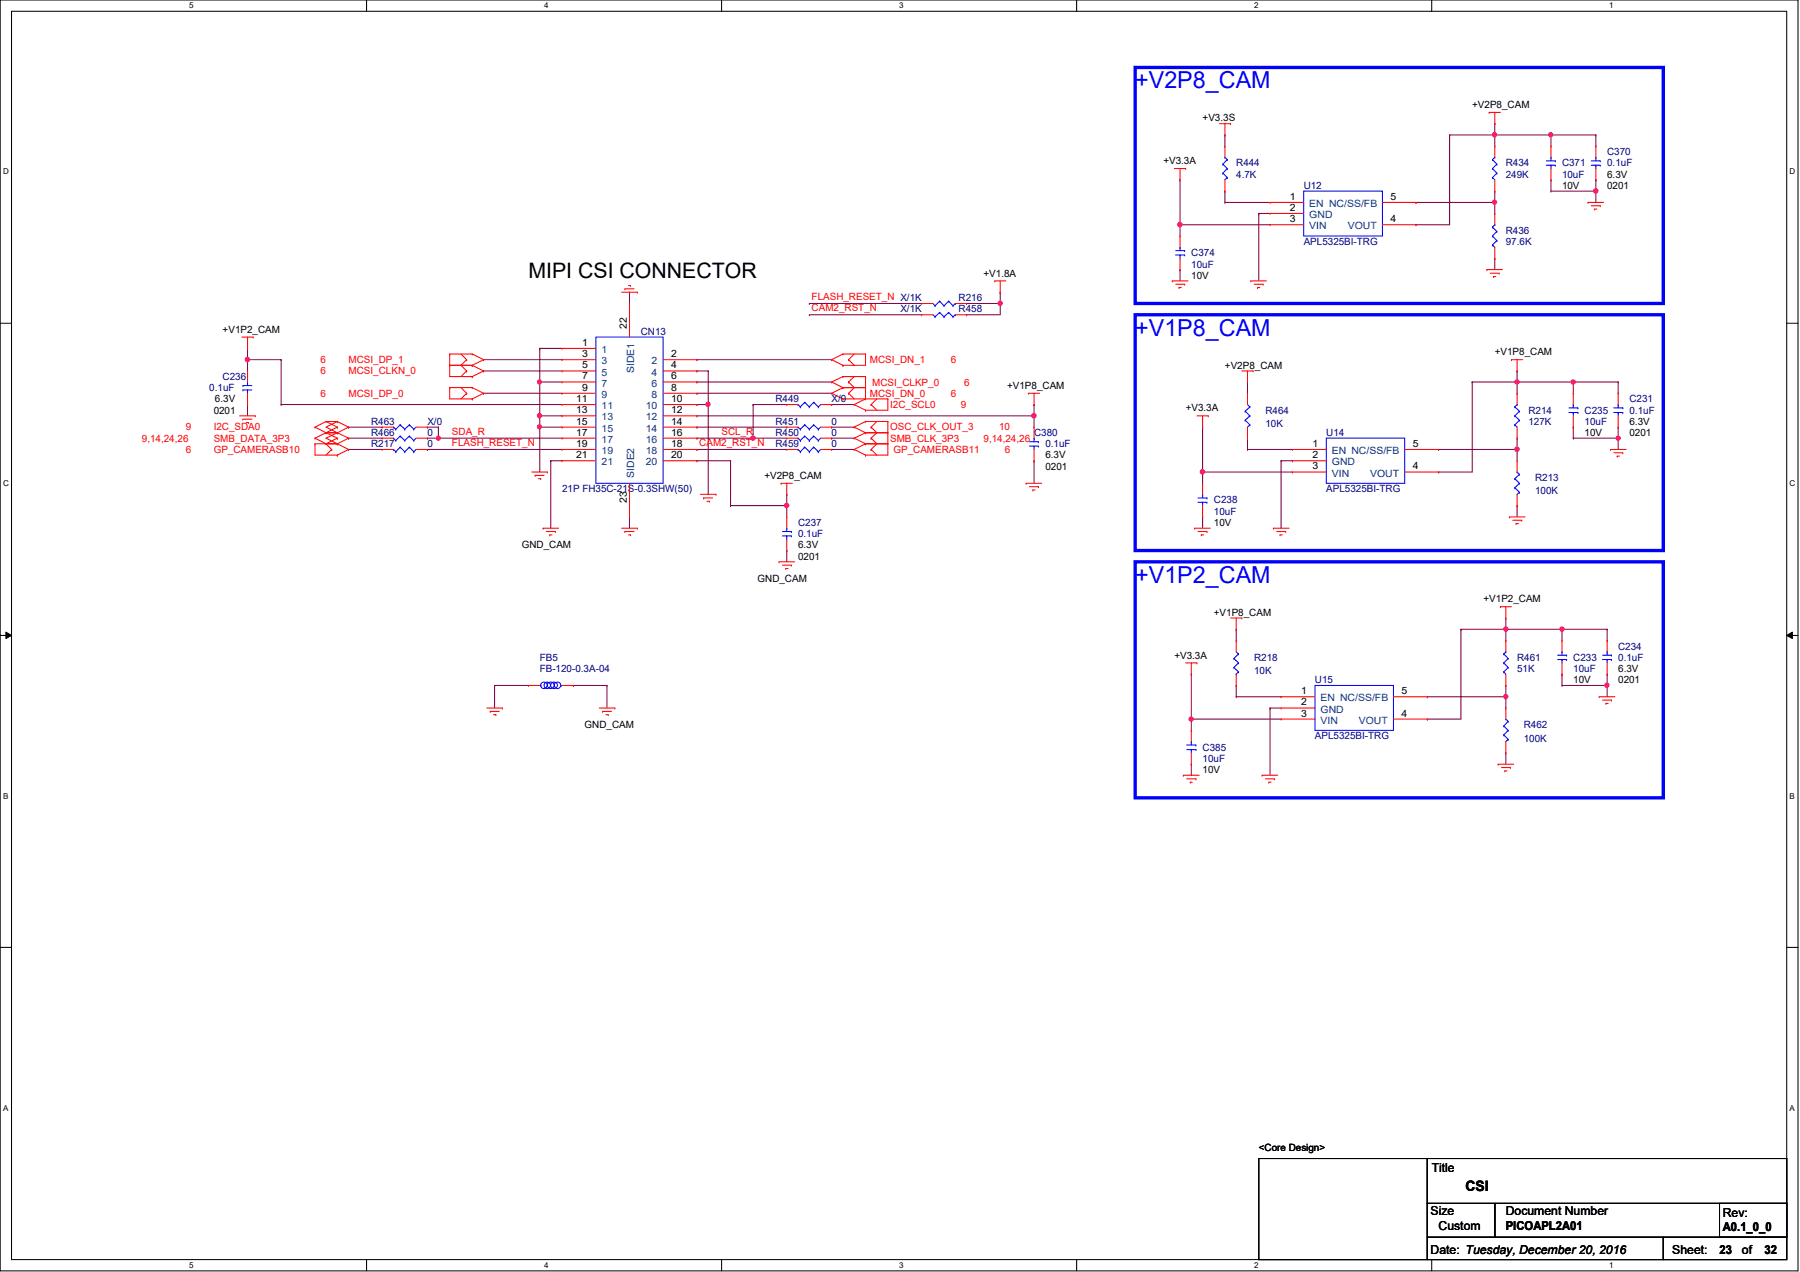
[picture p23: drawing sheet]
<svg xmlns="http://www.w3.org/2000/svg" width="297mm" height="210mm" viewBox="0 0 297 210" stroke-linecap="round" stroke-linejoin="round" font-family="sans-serif">
<defs><g id="words">
<g font-size="3.9" fill="#00f">
<text x="187.3" y="14.6">+V2P8_CAM</text>
<text x="187.3" y="55.4">+V1P8_CAM</text>
<text x="187.3" y="96.1">+V1P2_CAM</text>
</g>
<text font-size="3.5" x="87.2" y="45.8">MIPI CSI CONNECTOR</text>
<text font-size="2.4" x="241.8" y="196.5">CSI</text>
<g font-size="2">
<text x="236.3" y="193.5">Title</text>
<text x="236.1" y="200.5">Size</text>
<text x="237.4" y="202.9">Custom</text>
<text x="248.5" y="200.5">Document Number</text>
<text x="248.5" y="202.9">PICOAPL2A01</text>
<text x="284.3" y="200.9">Rev:</text>
<text x="284.3" y="203.1">A0.1_0_0</text>
<text x="236.1" y="207">Date: Tuesday, December 20, 2016</text>
<text x="276" y="207">Sheet:</text>
<text x="283.8" y="207">23</text>
<text x="287.4" y="207">of</text>
<text x="291.2" y="207">32</text>
</g>
<g font-size="1.7">
<text x="242.9" y="17.8">+V2P8_CAM</text>
<text x="198.5" y="20">+V3.3S</text>
<text x="192" y="27.1">+V3.3A</text>
<text x="265.2" y="29.3">6.3V</text>
<text x="212.8" y="33">1</text>
<text x="212.8" y="34.8">2</text>
<text x="229.4" y="33">5</text>
<text x="257.8" y="31.2">10V</text>
<text x="265.2" y="31.2">0201</text>
<text x="212.8" y="36.7">3</text>
<text x="229.4" y="36.7">4</text>
<text x="162.3" y="45.6">+V1.8A</text>
<text x="196.6" y="46">10V</text>
<text x="36.7" y="54.9">+V1P2_CAM</text>
<text x="96.1" y="57.1">1</text>
<text x="96.1" y="58.9">3</text>
<text x="103.5" y="54.3" transform="rotate(-90 103.5 54.3)">22</text>
<text x="110.7" y="58.9">2</text>
<text x="246.7" y="58.6">+V1P8_CAM</text>
<text x="96.1" y="60.8">5</text>
<text x="96.1" y="62.6">7</text>
<text x="96.1" y="64.5">9</text>
<text x="110.7" y="60.8">4</text>
<text x="110.7" y="62.6">6</text>
<text x="110.7" y="64.5">8</text>
<text x="166.2" y="64.2">+V1P8_CAM</text>
<text x="202.1" y="60.8">+V2P8_CAM</text>
<text x="35.3" y="68.2">0201</text>
<text x="35.5" y="66.4">6.3V</text>
<text x="95.1" y="66.3">11</text>
<text x="95.1" y="68.2">13</text>
<text x="95.1" y="70.1">15</text>
<text x="95.1" y="71.9">17</text>
<text x="110.7" y="66.3">10</text>
<text x="110.7" y="68.2">12</text>
<text x="110.7" y="70.1">14</text>
<text x="110.7" y="71.9">16</text>
<text x="195.7" y="67.9">+V3.3A</text>
<text x="261.5" y="72">10V</text>
<text x="268.9" y="70.1">6.3V</text>
<text x="268.9" y="72">0201</text>
<text x="95.1" y="73.7">19</text>
<text x="95.1" y="75.6">21</text>
<text x="110.7" y="73.7">18</text>
<text x="110.7" y="75.6">20</text>
<text x="172.5" y="75.6">6.3V</text>
<text x="172.5" y="77.5">0201</text>
<text x="216.6" y="73.7">1</text>
<text x="216.6" y="75.6">2</text>
<text x="216.6" y="77.5">3</text>
<text x="233.1" y="77.5">4</text>
<text x="233.1" y="73.7">5</text>
<text x="103.5" y="83" transform="rotate(-90 103.5 83)">23</text>
<text x="126.2" y="79">+V2P8_CAM</text>
<text x="200.3" y="86.8">10V</text>
<text x="86.1" y="90.5">GND_CAM</text>
<text x="131.7" y="90.5">6.3V</text>
<text x="131.7" y="92.3">0201</text>
<text x="125" y="96.1">GND_CAM</text>
<text x="200.3" y="101.6">+V1P8_CAM</text>
<text x="244.8" y="99.4">+V1P2_CAM</text>
<text x="193.8" y="108.7">+V3.3A</text>
<text x="259.6" y="112.7">10V</text>
<text x="267" y="110.9">6.3V</text>
<text x="267" y="112.7">0201</text>
<text x="214.7" y="114.6">1</text>
<text x="214.7" y="116.4">2</text>
<text x="214.7" y="118.2">3</text>
<text x="231.3" y="118.2">4</text>
<text x="231.3" y="114.6">5</text>
<text x="96.5" y="120.1">GND_CAM</text>
<text x="198.5" y="127.6">10V</text>
<text x="207.7" y="189.9">&lt;Core Design&gt;</text>
</g>
<g font-size="1.7" fill="#000080">
<text x="204" y="27.4">R444</text>
<text x="204" y="29.3">4.7K</text>
<text x="248.5" y="27.4">R434</text>
<text x="248.5" y="29.3">249K</text>
<text x="257.8" y="27.4">C371</text>
<text x="257.8" y="29.3">10uF</text>
<text x="265.2" y="25.6">C370</text>
<text x="265.2" y="27.4">0.1uF</text>
<text x="215.1" y="31.2">U12</text>
<text x="215.1" y="40.4">APL5325BI-TRG</text>
<text x="248.5" y="38.6">R436</text>
<text x="248.5" y="40.4">97.6K</text>
<text x="196.6" y="42.3">C374</text>
<text x="196.6" y="44.2">10uF</text>
<text x="148.6" y="51.6">X/1K</text>
<text x="158.2" y="51.6">R458</text>
<text x="158.2" y="49.7">R216</text>
<text x="105.7" y="55.2">CN13</text>
<text x="34.5" y="64.5">0.1uF</text>
<text x="36.7" y="62.7">C236</text>
<text x="61.3" y="70.1">R463</text>
<text x="61.3" y="72">R466</text>
<text x="70.5" y="70.1">X/0</text>
<text x="70.5" y="72">0</text>
<text x="128" y="66.4">R449</text>
<text x="128" y="70.1">R451</text>
<text x="128" y="72">R450</text>
<text x="137.2" y="66.4">X/0</text>
<text x="137.2" y="70.1">0</text>
<text x="137.2" y="72">0</text>
<text x="170.6" y="72">C380</text>
<text x="208.8" y="68.2">R464</text>
<text x="208.8" y="70.5">10K</text>
<text x="218.9" y="72">U14</text>
<text x="252.2" y="68.2">R214</text>
<text x="252.2" y="70.1">127K</text>
<text x="261.5" y="68.2">C235</text>
<text x="261.5" y="70.1">10uF</text>
<text x="268.9" y="66.4">C231</text>
<text x="268.9" y="68.2">0.1uF</text>
<text x="61.3" y="73.8">R217</text>
<text x="70.5" y="73.8">0</text>
<text x="128" y="73.8">R459</text>
<text x="137.2" y="73.8">0</text>
<text x="172.5" y="73.8">0.1uF</text>
<text x="92.7" y="81.2">21P FH35C-21S-0.3SHW(50)</text>
<text x="200.3" y="83.1">C238</text>
<text x="218.9" y="81.2">APL5325BI-TRG</text>
<text x="253.3" y="79.4">R213</text>
<text x="253.3" y="81.6">100K</text>
<text x="131.7" y="86.8">C237</text>
<text x="131.7" y="88.6">0.1uF</text>
<text x="200.3" y="84.9">10uF</text>
<text x="267" y="107.2">C234</text>
<text x="89.1" y="109.1">FB5</text>
<text x="89.1" y="110.9">FB-120-0.3A-04</text>
<text x="207" y="109.1">R218</text>
<text x="207" y="111.3">10K</text>
<text x="217" y="112.7">U15</text>
<text x="250.4" y="109.1">R461</text>
<text x="250.4" y="110.9">51K</text>
<text x="259.6" y="109.1">C233</text>
<text x="259.6" y="110.9">10uF</text>
<text x="267" y="109.1">0.1uF</text>
<text x="198.5" y="123.9">C385</text>
<text x="198.5" y="125.7">10uF</text>
<text x="217" y="122">APL5325BI-TRG</text>
<text x="251.5" y="120.1">R462</text>
<text x="251.5" y="122.4">100K</text>
</g>
<g font-size="1.7" fill="#004080">
<text x="216.1" y="34.2">EN NC/SS/FB</text>
<text x="216.1" y="36">GND</text>
<text x="216.1" y="37.8">VIN</text>
<text x="222.4" y="37.8">VOUT</text>
<text x="99.3" y="58.3">1</text>
<text x="99.3" y="60.1">3</text>
<text x="99.3" y="62">5</text>
<text x="99.3" y="63.8">7</text>
<text x="99.3" y="65.7">9</text>
<text x="104.6" y="61.5" transform="rotate(-90 104.6 61.5)">SIDE1</text>
<text x="107.5" y="60.1">2</text>
<text x="107.5" y="62">4</text>
<text x="107.5" y="63.8">6</text>
<text x="107.5" y="65.7">8</text>
<text x="99.3" y="67.5">11</text>
<text x="99.3" y="69.4">13</text>
<text x="99.3" y="71.2">15</text>
<text x="106.5" y="67.5">10</text>
<text x="106.5" y="69.4">12</text>
<text x="106.5" y="71.2">14</text>
<text x="99.3" y="73.1">17</text>
<text x="99.3" y="74.9">19</text>
<text x="99.3" y="76.8">21</text>
<text x="106.5" y="73.1">16</text>
<text x="106.5" y="74.9">18</text>
<text x="106.5" y="76.8">20</text>
<text x="219.8" y="74.9">EN NC/SS/FB</text>
<text x="219.8" y="76.8">GND</text>
<text x="104.6" y="78.8" transform="rotate(-90 104.6 78.8)">SIDE2</text>
<text x="219.8" y="78.7">VIN</text>
<text x="226.1" y="78.7">VOUT</text>
<text x="217.9" y="115.7">EN NC/SS/FB</text>
<text x="217.9" y="117.6">GND</text>
<text x="217.9" y="119.4">VIN</text>
<text x="224.2" y="119.4">VOUT</text>
</g>
<g font-size="1.7" fill="#f00">
<text x="133.9" y="51.4">CAM2_RST_N</text>
<text x="133.9" y="49.5">FLASH_RESET_N X/1K</text>
<text x="52.9" y="59.9">6</text>
<text x="57.5" y="59.9">MCSI_DP_1</text>
<text x="143.5" y="59.9">MCSI_DN_1</text>
<text x="156.9" y="59.9">6</text>
<text x="52.9" y="61.8">6</text>
<text x="52.9" y="65.4">6</text>
<text x="57.5" y="61.8">MCSI_CLKN_0</text>
<text x="57.5" y="65.4">MCSI_DP_0</text>
<text x="143.5" y="65.4">MCSI_DN_0</text>
<text x="143.9" y="63.6">MCSI_CLKP_0</text>
<text x="156.9" y="65.4">6</text>
<text x="159.1" y="63.6">6</text>
<text x="30.6" y="71">9</text>
<text x="35.3" y="71">I2C_SDA0</text>
<text x="74.6" y="71.7">SDA_R</text>
<text x="119.1" y="71.7">SCL_R</text>
<text x="146.9" y="67.3">I2C_SCL0</text>
<text x="146.9" y="71">OSC_CLK_OUT_3</text>
<text x="158.6" y="67.3">9</text>
<text x="164.9" y="71">10</text>
<text x="23.4" y="72.9">9,14,24,26</text>
<text x="30.6" y="74.7">6</text>
<text x="35.3" y="72.9">SMB_DATA_3P3</text>
<text x="35.3" y="74.7">GP_CAMERASB10</text>
<text x="74.6" y="73.6">FLASH_RESET_N</text>
<text x="115.4" y="73.6">CAM2_RST_N</text>
<text x="146.9" y="72.9">SMB_CLK_3P3</text>
<text x="147.4" y="74.7">GP_CAMERASB11</text>
<text x="162.3" y="72.9">9,14,24,26</text>
<text x="165.8" y="74.7">6</text>
</g>
<g font-size="1.3">
<text x="31.2" y="1.4">5</text>
<text x="89.8" y="1.4">4</text>
<text x="148.4" y="1.4">3</text>
<text x="207" y="1.4">2</text>
<text x="265.6" y="1.4">1</text>
<text x=".5" y="28.8">D</text>
<text x="295.3" y="28.8">D</text>
<text x=".5" y="80.3">C</text>
<text x="295.3" y="80.3">C</text>
<text x=".5" y="131.8">B</text>
<text x="295.3" y="131.8">B</text>
<text x=".5" y="183.3">A</text>
<text x="295.3" y="183.3">A</text>
<text x="31.2" y="209.3">5</text>
<text x="89.8" y="209.3">4</text>
<text x="148.4" y="209.3">3</text>
<text x="207" y="209.3">2</text>
<text x="265.6" y="209.3">1</text>
</g>
</g></defs>
<path d="M0 0h296.7v209.7h-296.7zM1.9 1.9h292.9v206h-292.9z" fill="none" stroke="#000" stroke-width=".17"/>
<g fill="#fff">
<path d="M31.2 .2h.7v1.5h-.7z"/>
<path d="M31.2 208.1h.7v1.4h-.7z"/>
</g>
<path d="M60.5 0v1.9M60.5 207.9v1.8" fill="none" stroke="#000" stroke-width=".17"/>
<g fill="#fff">
<path d="M89.8 .2h.7v1.5h-.7z"/>
<path d="M89.8 208.1h.7v1.4h-.7z"/>
</g>
<path d="M119.1 0v1.9M119.1 207.9v1.8" fill="none" stroke="#000" stroke-width=".17"/>
<g fill="#fff">
<path d="M148.4 .2h.7v1.5h-.7z"/>
<path d="M148.4 208.1h.7v1.4h-.7z"/>
</g>
<path d="M177.7 0v1.9M177.7 207.9v1.8" fill="none" stroke="#000" stroke-width=".17"/>
<g fill="#fff">
<path d="M207 .2h.7v1.5h-.7z"/>
<path d="M207 208.1h.7v1.4h-.7z"/>
</g>
<path d="M236.3 0v1.9M236.3 207.9v1.8" fill="none" stroke="#000" stroke-width=".17"/>
<g fill="#fff">
<path d="M265.6 .2h.7v1.5h-.7z"/>
<path d="M265.6 208.1h.7v1.4h-.7z"/>
<path d="M.5 27.6h.9v1.5h-.9z"/>
<path d="M295.3 27.6h.9v1.5h-.9z"/>
<path d="M.5 79.1h.9v1.5h-.9z"/>
<path d="M295.3 79.1h.9v1.5h-.9z"/>
</g>
<path d="M0 53.3h1.9M294.8 53.3h1.9" fill="none" stroke="#000" stroke-width=".17"/>
<g fill="#fff">
<path d="M.5 130.6h.9v1.5h-.9z"/>
<path d="M295.3 130.6h.9v1.5h-.9z"/>
</g>
<path d="M0 104.9h1.9M1 104.3l.9 .6-.9 .5zM294.8 104.9l1-.6v1.1zM294.8 104.9h1.9" fill="none" stroke="#000" stroke-width=".17"/>
<path d="M1 104.3l.9 .6-.9 .5zM294.8 104.9l1-.6v1.1z" fill="#000"/>
<g fill="#fff">
<path d="M.5 182.1h.8v1.5h-.8z"/>
<path d="M295.3 182.1h.8v1.5h-.8z"/>
</g>
<path d="M0 156.3h1.9M294.8 156.3h1.9" fill="none" stroke="#000" stroke-width=".17"/>
<path d="M187.3 11.1h87.2v39h-87.2zM187.3 51.9h87.2v38.9h-87.2zM187.3 92.7h87.2v39h-87.2z" fill="none" stroke="#00f" stroke-width=".55"/>
<path d="M255.9 31.5h.1M255.9 31.5h7.5" fill="none" stroke="#800040" stroke-width=".17"/>
<circle cx="263.3" cy="31.5" r=".37" fill="#f0f"/>
<circle cx="263.3" cy="31.5" r=".37" fill="none" stroke="#f0f" stroke-width=".17"/>
<path d="M246.7 22.3h.1M246.7 22.3h9.2M246.7 22.3v1.8M255.9 29.7h.1M255.9 29.7v1.8M263.4 31.5h.1M263.4 22.3h.1M263.4 22.3v1.8M263.4 31.5v1.9" fill="none" stroke="#800040" stroke-width=".17"/>
<circle cx="246.6" cy="22.2" r=".35" fill="#f0f"/>
<circle cx="246.6" cy="22.2" r=".35" fill="none" stroke="#f0f" stroke-width=".17"/>
<path d="M255.9 22.3h.1M255.9 22.3v1.8M255.9 22.3h7.5" fill="none" stroke="#800040" stroke-width=".17"/>
<circle cx="255.9" cy="22.2" r=".35" fill="#f0f"/>
<circle cx="255.9" cy="22.2" r=".35" fill="none" stroke="#f0f" stroke-width=".17"/>
<path d="M233.7 37.1h.1M239.2 22.3h.1M239.2 22.3v14.8h-5.5M239.2 22.3h7.5M198.5 70.5h.1M198.5 77.9h.1M198.5 70.5v7.4M198.5 77.9h14.8" fill="none" stroke="#800040" stroke-width=".17"/>
<circle cx="198.4" cy="77.9" r=".37" fill="#f0f"/>
<circle cx="198.4" cy="77.9" r=".37" fill="none" stroke="#f0f" stroke-width=".17"/>
<g fill="none" stroke="#800040" stroke-width=".17">
<path d="M198.5 77.9h.1M198.5 77.9v1.9M205.9 63h.1M205.9 72.3h.1M205.9 74.2h.1M205.9 63v1.9M205.9 72.3v1.9M205.9 74.2h7.4M211.4 76h.1M211.4 76v11.2M211.4 76h1.9M213.3 76h.1"/>
<path d="M250.4 72.3h.1M250.4 72.3v1.9M198.5 85.3h.1M198.5 85.3v1.9"/>
</g>
<circle cx="250.3" cy="74.1" r=".37" fill="#f0f"/>
<circle cx="250.3" cy="74.1" r=".37" fill="none" stroke="#f0f" stroke-width=".17"/>
<path d="M237.4 74.2h.1M237.4 74.2h13M250.4 74.2h.1M250.4 61.2h.1M250.4 61.2v1.8M250.4 74.2v1.8M267 70.5h.1M267 70.5v1.8" fill="none" stroke="#800040" stroke-width=".17"/>
<circle cx="250.3" cy="63" r=".36" fill="#f0f"/>
<circle cx="250.3" cy="63" r=".36" fill="none" stroke="#f0f" stroke-width=".17"/>
<path d="M259.6 72.3h.1M259.6 72.3h7.4M250.4 83.4h.1M250.4 83.4v1.9" fill="none" stroke="#800040" stroke-width=".17"/>
<circle cx="267" cy="72.3" r=".34" fill="#f0f"/>
<circle cx="267" cy="72.3" r=".34" fill="none" stroke="#f0f" stroke-width=".17"/>
<path d="M250.4 63h.1M250.4 63h16.6M250.4 63v1.9M259.6 70.5h.1M259.6 63h.1M259.6 63v1.9M259.6 70.5v1.8M267 72.3h.1M267 63h.1M267 63v1.9M267 72.3v1.9" fill="none" stroke="#800040" stroke-width=".17"/>
<circle cx="259.6" cy="63" r=".36" fill="#f0f"/>
<circle cx="259.6" cy="63" r=".36" fill="none" stroke="#f0f" stroke-width=".17"/>
<path d="M237.4 77.9h.1M242.9 63h.1M242.9 63v14.9h-5.5M242.9 63h7.5M196.6 111.3h.1M196.6 111.3v7.4" fill="none" stroke="#800040" stroke-width=".17"/>
<circle cx="196.6" cy="118.7" r=".36" fill="#f0f"/>
<circle cx="196.6" cy="118.7" r=".36" fill="none" stroke="#f0f" stroke-width=".17"/>
<g fill="none" stroke="#800040" stroke-width=".17">
<path d="M196.6 118.7h.1M196.6 118.7h14.8M196.6 118.7v1.8M204 103.8h.1M204 113.1h.1M204 115h.1M204 103.8v1.9M204 113.1v1.9M204 115h7.4M209.6 116.8h.1M209.6 116.8v11.1M209.6 116.8h1.8"/>
<path d="M235.5 115h.1M248.5 113.1h.1M248.5 113.1v1.9h-13M196.6 126.1h.1M196.6 126.1v1.8"/>
</g>
<circle cx="248.5" cy="115" r=".35" fill="#f0f"/>
<circle cx="248.5" cy="115" r=".35" fill="none" stroke="#f0f" stroke-width=".17"/>
<path d="M248.5 115h.1M248.5 102h.1M248.5 102v1.8M248.5 115v1.8M265.2 111.3h.1M265.2 111.3v1.8" fill="none" stroke="#800040" stroke-width=".17"/>
<circle cx="248.5" cy="103.8" r=".35" fill="#f0f"/>
<circle cx="248.5" cy="103.8" r=".35" fill="none" stroke="#f0f" stroke-width=".17"/>
<path d="M257.8 113.1h.1M257.8 113.1h7.4M248.5 124.2h.1M248.5 124.2v1.9" fill="none" stroke="#800040" stroke-width=".17"/>
<circle cx="265.2" cy="113.1" r=".35" fill="#f0f"/>
<circle cx="265.2" cy="113.1" r=".35" fill="none" stroke="#f0f" stroke-width=".17"/>
<path d="M248.5 103.8h.1M248.5 103.8h16.7M248.5 103.8v1.9M257.8 111.3h.1M257.8 103.8h.1M257.8 103.8v1.9M257.8 111.3v1.8M265.2 113.1h.1M265.2 103.8h.1M265.2 103.8v1.9M265.2 113.1v1.9" fill="none" stroke="#800040" stroke-width=".17"/>
<circle cx="257.7" cy="103.8" r=".35" fill="#f0f"/>
<circle cx="257.7" cy="103.8" r=".35" fill="none" stroke="#f0f" stroke-width=".17"/>
<path d="M115 72.3h.1M115 72.3h9.3M235.5 118.7h.1M241.1 103.8h.1M241.1 103.8v14.9h-5.6M241.1 103.8h7.4" fill="none" stroke="#800040" stroke-width=".17"/>
<circle cx="124.3" cy="72.3" r=".36" fill="#f0f"/>
<circle cx="124.3" cy="72.3" r=".36" fill="none" stroke="#f0f" stroke-width=".17"/>
<path d="M70.5 72.3h.1M70.5 72.3h22.2M72.3 72.3h.1" fill="none" stroke="#800040" stroke-width=".17"/>
<circle cx="72.3" cy="72.3" r=".34" fill="#f0f"/>
<circle cx="72.3" cy="72.3" r=".34" fill="none" stroke="#f0f" stroke-width=".17"/>
<g fill="none" stroke="#800040" stroke-width=".17">
<path d="M79.8 59.4h.1M79.8 59.4h12.9M115 59.4h.1M115 59.4h22.2M57.5 70.5h.1M57.5 70.5h5.6M70.5 70.5h.1M70.5 70.5h1.8M72.3 70.5h.1M72.3 70.5v1.8M79.8 61.2h.1M79.8 64.9h.1"/>
<path d="M79.8 61.2h12.9M79.8 64.9h12.9M89.1 68.6h.1M89.1 68.6v1.9M115 64.9h.1M115 64.9h22.2M124.3 66.8h.1M124.3 72.3h.1M124.3 66.8h5.5M124.3 66.8v5.5M124.3 72.3h5.5M137.2 66.8h.1"/>
<path d="M137.2 66.8h3.8"/>
</g>
<circle cx="89" cy="70.4" r=".34" fill="#f0f"/>
<circle cx="89" cy="70.4" r=".34" fill="none" stroke="#f0f" stroke-width=".17"/>
<circle cx="89" cy="68.6" r=".35" fill="#f0f"/>
<circle cx="89" cy="68.6" r=".35" fill="none" stroke="#f0f" stroke-width=".17"/>
<path d="M89.1 57.5h.1M89.1 57.5h3.6M89.1 57.5v11.1M89.1 63h.1M89.1 63h3.6" fill="none" stroke="#800040" stroke-width=".17"/>
<circle cx="89" cy="63" r=".34" fill="#f0f"/>
<circle cx="89" cy="63" r=".34" fill="none" stroke="#f0f" stroke-width=".17"/>
<path d="M129.8 83.4h.1M129.8 83.4v1.9" fill="none" stroke="#800040" stroke-width=".17"/>
<circle cx="129.8" cy="83.4" r=".37" fill="#f0f"/>
<circle cx="129.8" cy="83.4" r=".37" fill="none" stroke="#f0f" stroke-width=".17"/>
<g fill="none" stroke="#800040" stroke-width=".17">
<path d="M46.4 59.4h.1M46.4 59.4v7.4M46.4 66.8h.1M46.4 66.8h46.3M89.1 68.6h.1M89.1 70.5h.1M89.1 68.6h3.6M89.1 70.5h3.6M89.1 70.5v7.4M90.9 76h.1M90.9 76v11.2M90.9 76h1.8"/>
<path d="M115 76h.1M115 61.2h.1M115 66.8h.1M115 76h5.6M115 66.8h1.9M115 61.2h1.9M116.9 61.2h.1M116.9 66.8h.1M116.9 61.2v20.4M120.6 76h.1M120.6 76v7.4M129.8 81.6h.1"/>
<path d="M129.8 90.8h.1M129.8 81.6v1.8M129.8 90.8v1.9"/>
</g>
<circle cx="116.8" cy="66.7" r=".35" fill="#f0f"/>
<circle cx="116.8" cy="66.7" r=".35" fill="none" stroke="#f0f" stroke-width=".17"/>
<path d="M103.9 48.2h.1M103.9 48.2v1.9M115 70.5h.1M115 68.6h.1M115 70.5h14.8M115 68.6h55.6M103.9 85.3h.1M103.9 85.3v1.9M120.6 83.4h.1M120.6 83.4h9.2" fill="none" stroke="#800040" stroke-width=".17"/>
<circle cx="170.6" cy="68.6" r=".37" fill="#f0f"/>
<circle cx="170.6" cy="68.6" r=".37" fill="none" stroke="#f0f" stroke-width=".17"/>
<path d="M40.8 59.4h.1M40.8 59.4v1.8M40.8 66.8h.1M40.8 66.8v1.8M115 63h.1M115 63h22.2M170.6 76h.1M170.6 68.6h.1M170.6 66.8h.1M170.6 66.8v3.7M170.6 76v3.8" fill="none" stroke="#800040" stroke-width=".17"/>
<circle cx="40.8" cy="59.3" r=".37" fill="#f0f"/>
<circle cx="40.8" cy="59.3" r=".37" fill="none" stroke="#f0f" stroke-width=".17"/>
<g fill="none" stroke="#800040" stroke-width=".17">
<path d="M40.8 57.5h.1M40.8 59.4h.1M40.8 57.5v1.9M40.8 59.4h5.6M159.5 50.1h.1M159.5 51.9h.1M159.5 50.1h5.6M165.1 48.2h.1M165.1 50.1h.1M165.1 48.2v3.7h-5.6M57.5 72.3h.1M57.5 74.2h.1"/>
<path d="M57.5 72.3h5.6M57.5 74.2h5.6M70.5 74.2h.1M70.5 74.2h22.2M115 74.2h.1M115 74.2h14.8M137.2 74.2h.1M137.2 72.3h.1M137.2 70.5h.1M137.2 72.3h3.8M137.2 74.2h3.8M137.2 70.5h3.8"/>
</g>
<circle cx="165" cy="50.1" r=".35" fill="#f0f"/>
<circle cx="165" cy="50.1" r=".35" fill="none" stroke="#f0f" stroke-width=".17"/>
<g fill="none" stroke="#800040" stroke-width=".17">
<path d="M194.7 29.7h.1M194.7 37.1h.1M194.7 29.7v9.2M194.7 37.1h14.9M133.6 51.9h.1M133.6 50.1h.1M133.6 51.9h18.5M133.6 50.1h18.5M81.6 113.1h.1M81.6 113.1h5.6M81.6 113.1v3.7M94.6 113.1h.1"/>
<path d="M94.6 113.1h5.6M100.2 113.1h.1M100.2 113.1v3.7"/>
</g>
<circle cx="194.7" cy="37.1" r=".37" fill="#f0f"/>
<circle cx="194.7" cy="37.1" r=".37" fill="none" stroke="#f0f" stroke-width=".17"/>
<g fill="none" stroke="#800040" stroke-width=".17">
<path d="M202.1 22.3h.1M202.1 31.5h.1M202.1 33.4h.1M202.1 22.3v1.8M202.1 31.5v1.9M202.1 33.4h7.5M207.7 35.2h.1M207.7 35.2v11.2M207.7 35.2h1.9M233.7 33.4h.1M246.7 31.5h.1M246.7 31.5v1.9h-13"/>
<path d="M194.7 44.5h.1M194.7 44.5v1.9"/>
</g>
<circle cx="246.6" cy="33.4" r=".34" fill="#f0f"/>
<circle cx="246.6" cy="33.4" r=".34" fill="none" stroke="#f0f" stroke-width=".17"/>
<path d="M246.7 33.4h.1M246.7 20.4h.1M246.7 20.4v1.9M246.7 33.4v1.8M263.4 29.7h.1M263.4 29.7v1.8M246.7 42.7h.1M246.7 42.7v1.8" fill="none" stroke="#800040" stroke-width=".17"/>
<g fill="none" stroke="#f00" stroke-width=".17">
<path d="M245.7 18.5h.1M245.7 18.5h1.9M246.7 18.5v1.9M193.8 27.8h1.9M194.7 29.7h.1M194.7 38.9h.1M194.7 27.8v1.9M194.7 38.9v1.9M195.7 27.8h.1M201.2 20.4h1.9M202.1 22.3h.1M202.1 31.5h.1"/>
<path d="M202.1 24.1h.1M202.1 20.4v1.9M202.1 24.1v1.9M202.1 29.7v1.8M203.1 20.4h.1M209.6 33.4h.1M209.6 35.2h.1M209.6 37.1h.1M209.6 33.4h5.5M209.6 35.2h5.5M209.6 37.1h5.5M228.1 33.4h5.6"/>
<path d="M228.1 37.1h5.6M233.7 37.1h.1M233.7 33.4h.1M246.7 20.4h.1M246.7 31.5h.1M246.7 24.1h.1M246.7 35.2h.1M246.7 24.1v1.9M246.7 29.7v1.8M246.7 35.2v1.9M255.9 29.7h.1M255.9 24.1h.1"/>
<path d="M255.9 24.1v1.9M255.9 27.8v1.9M262 33.4h.1M262 33.4h2.6M262.6 34h1.5M263.1 34.5h.1M263.1 34.5h.4M263.4 24.1h.1M263.4 29.7h.1M263.4 24.1v1.9M263.4 27.8v1.9M264.1 34h.1"/>
<path d="M39.9 55.6h1.9M40.8 57.5h.1M40.8 55.6v1.9M41.8 55.6h.1M74.2 58.4h.1M74.2 58.4h3.7M74.2 58.4v3.7h3.7M76.1 58.4l.9 1M77 59.4h.1M77 59.4l-.9 .9 .9 .9M77.9 58.4h.1M77.9 58.4l1.9 1"/>
<path d="M79.8 59.4h.1M79.8 59.4l-1.9 .9M92.7 57.5h.1M92.7 59.4h.1M92.7 59.4h5.6M92.7 57.5h5.6M102.6 48.2h2.6M103.1 47.7h.1M103.1 47.7h1.5M103.7 47.1h.4M103.9 50.1h.1M103.9 50.1v5.5"/>
<path d="M104.1 47.1h.1M105.2 48.2h.1M109.4 59.4h5.6M115 59.4h.1M137.2 59.4h.1M137.2 59.4l1.9 .9M139.1 58.4h.1M139.1 58.4h3.7M139.1 58.4l-1.9 1M140 59.4h.1M140 59.4l1 .9M141 58.4l-1 1"/>
<path d="M142.8 58.4h.1M142.8 58.4v1.9h-3.7M152.1 51.9h.1M152.1 50.1h.1M152.1 51.9h1.9M152.1 50.1h1.9M157.6 51.9h1.9M157.6 50.1h1.9M159.5 51.9h.1M159.5 50.1h.1M164.2 46.4h.1M164.2 46.4h1.8"/>
<path d="M165.1 48.2h.1M165.1 46.4v1.8M193.5 46.4h.1M193.5 46.4h2.5M194 46.9h1.5M194.6 47.5h.1M194.6 47.5h.3M194.7 44.5h.1M194.7 42.7v1.8M195.5 46.9h.1M206.4 46.4h.1M206.4 46.4h2.6"/>
<path d="M207 46.9h1.4M207.5 47.5h.1M207.5 47.5h.4M208.4 46.9h.1M245.4 44.5h.1M245.4 44.5h2.5M245.9 45.1h1.5M246.5 45.6h.1M246.5 45.6h.3M246.7 42.7h.1M246.7 40.8v1.9M247.4 45.1h.1"/>
<path d="M249.4 59.4h.1M249.4 59.4h1.9M250.4 59.4v1.8M39.5 68.6h2.6M40.1 69.2h.1M40.1 69.2h1.5M40.6 69.7h.4M40.8 61.2h.1M40.8 66.8h.1M40.8 61.2v1.8M40.8 64.9v1.9M41 69.7h.1"/>
<path d="M42.1 68.6h.1M52 70.5h.1M52 72.3h.1M52 73.2h.1M52 70.5l1.8 .9M52 73.2h3.7M52 72.3l1.8 .9M52 73.2v1.9h3.7M53.8 71.4h.1M53.8 69.6h.1M53.8 73.2h.1M53.8 71.4h1.9"/>
<path d="M53.8 69.6h1.9M53.8 69.6l-1.8 .9M53.8 69.6l1.9 .9M53.8 71.4l-1.8 .9M53.8 71.4l1.9 .9M53.8 73.2l.9 1M54.7 74.2h.1M54.7 74.2l-.9 .9M55.7 69.6h.1M55.7 71.4h.1M55.7 70.5h.1M55.7 73.2h.1"/>
<path d="M55.7 72.3h.1M55.7 75.1h.1M55.7 69.6l1.8 .9M55.7 69.6l-1.9 .9 1.9 .9M55.7 70.5l-1.9 .9M55.7 71.4l1.8 .9M55.7 71.4l-1.9 .9 3.7 1.9M55.7 72.3l-1.9 .9M57.5 70.5h.1M57.5 72.3h.1M57.5 74.2h.1M57.5 70.5l-1.8 .9"/>
<path d="M57.5 72.3l-1.8 .9M57.5 74.2l-1.8 .9M63.1 70.5h.1M63.1 72.3h.1M63.1 74.2h.1M63.1 74.2h1.8M63.1 70.5h1.8M63.1 72.3h1.8M68.7 74.2h1.8M68.7 70.5h1.8M68.7 72.3h1.8M70.5 70.5h.1"/>
<path d="M70.5 72.3h.1M70.5 74.2h.1M74.2 60.3h.1M74.2 64h.1M74.2 64v1.8h3.7M74.2 60.3h3.7M74.2 64h3.7M76.1 64l.9 .9M77 61.2h.1M77 64.9h.1M77 61.2l-.9 .9M77 64.9l-.9 .9"/>
<path d="M77.9 60.3h.1M77.9 62.1h.1M77.9 65.8h.1M77.9 64h.1M77.9 60.3l1.9 .9M77.9 64l1.9 .9M79.8 61.2h.1M79.8 64.9h.1M79.8 61.2l-1.9 .9M79.8 64.9l-1.9 .9M87.8 77.9h2.5M88.3 78.4h.1"/>
<path d="M88.3 78.4h1.5M88.9 79h.3M89.2 79h.1M90.3 77.9h.1M92.7 61.2h.1M92.7 63h.1M92.7 64.9h.1M92.7 66.8h.1M92.7 68.6h.1M92.7 70.5h.1M92.7 72.3h.1M92.7 74.2h.1"/>
<path d="M92.7 76h.1M92.7 68.6h5.6M92.7 61.2h5.6M92.7 74.2h5.6M92.7 64.9h5.6M92.7 70.5h5.6M92.7 72.3h5.6M92.7 63h5.6M92.7 66.8h5.6M92.7 76h5.6M103.9 79.8v5.5M109.4 68.6h5.6"/>
<path d="M109.4 61.2h5.6M109.4 74.2h5.6M109.4 64.9h5.6M109.4 70.5h5.6M109.4 72.3h5.6M109.4 63h5.6M109.4 66.8h5.6M109.4 76h5.6M115 61.2h.1M115 63h.1M115 64.9h.1M115 66.8h.1"/>
<path d="M115 68.6h.1M115 70.5h.1M115 72.3h.1M115 74.2h.1M115 76h.1M128.9 79.8h.1M128.9 79.8h1.9M129.8 74.2h.1M129.8 66.8h.1M129.8 70.5h.1M129.8 72.3h.1M129.8 74.2h1.9"/>
<path d="M129.8 79.8v1.8M129.8 70.5h1.9M129.8 72.3h1.9M129.8 66.8h1.9M135.4 74.2h1.8M135.4 70.5h1.8M135.4 72.3h1.8M135.4 66.8h1.8M137.2 64.9h.1M137.2 63h.1M137.2 74.2h.1M137.2 66.8h.1"/>
<path d="M137.2 70.5h.1M137.2 72.3h.1M137.2 64.9l1.9 .9M137.2 63l1.9 1M139.1 60.3h.1M139.1 65.8h.1M139.1 64h.1M139.1 62.1h.1M139.1 65.8h7.4M139.1 62.1h3.7M139.1 64h3.7M139.1 64l-1.9 .9"/>
<path d="M139.1 62.1l-1.9 .9M140 64.9h.1M140 63h.1M140 63l1 1-1 .9M140 64.9l1 .9M141 72.3h.1M141 66.8h.1M141 74.2h.1M141 70.5h.1M141 72.3l1.8 .9M141 66.8l1.8 .9M141 62.1l-1 .9"/>
<path d="M141 74.2l1.8 .9M141 70.5l1.8 .9M142.8 73.2h.1M142.8 71.4h.1M142.8 67.7h.1M142.8 65.8h.1M142.8 64h.1M142.8 62.1h.1M142.8 75.1h.1M142.8 69.6h.1M142.8 71.4h3.7M142.8 69.6h3.7"/>
<path d="M142.8 73.2h3.7M142.8 71.4l-1.8 .9M142.8 65.8l-1.8 1M142.8 62.1v3.7M142.8 73.2l-1.8 1M142.8 69.6l-1.8 .9M143.8 72.3h.1M143.8 66.8h.1M143.8 74.2h.1M143.8 70.5h.1M143.8 70.5l.9 .9-.9 .9M143.8 72.3l.9 .9-.9 1"/>
<path d="M143.8 66.8l.9 .9M143.8 74.2l.9 .9M144.7 65.8l-.9 1M144.7 69.6l-.9 .9M146.5 71.4h.1M146.5 65.8h.1M146.5 73.2h.1M146.5 69.6h.1M146.5 65.8v1.9h-3.7M146.5 69.6v5.5h-3.7M169.3 79.8h.1M169.3 79.8h2.6"/>
<path d="M169.7 64.9h.1M169.7 64.9h1.9M170.6 66.8h.1M170.6 70.5h.1M170.6 76h.1M170.6 64.9v1.9M170.6 70.5v1.8M170.6 74.2v1.8M197.5 68.6h1.9M198.5 70.5h.1M198.5 79.8h.1M198.5 68.6v1.9"/>
<path d="M198.5 79.8v1.8M199.4 68.6h.1M204.9 61.2h1.9M205.9 63h.1M205.9 64.9h.1M205.9 72.3h.1M205.9 61.2v1.8M205.9 64.9v1.9M205.9 70.5v1.8M206.8 61.2h.1M213.3 74.2h.1M213.3 76h.1"/>
<path d="M213.3 77.9h.1M213.3 74.2h5.6M213.3 77.9h5.6M213.3 76h5.6M231.8 74.2h5.6M231.8 77.9h5.6M237.4 77.9h.1M237.4 74.2h.1M250.4 61.2h.1M250.4 72.3h.1M250.4 64.9h.1M250.4 76h.1"/>
<path d="M250.4 64.9v1.9M250.4 70.5v1.8M250.4 76v1.9M259.6 70.5h.1M259.6 64.9h.1M259.6 64.9v1.9M259.6 68.6v1.9M265.8 74.2h.1M265.8 74.2h2.5M266.3 74.7h1.5M266.9 75.3h.1M266.9 75.3h.3"/>
<path d="M267 64.9h.1M267 70.5h.1M267 64.9v1.9M267 68.6v1.9M267.8 74.7h.1M89.6 87.2h.1M89.6 87.2h2.6M90.2 87.7h1.4M90.7 88.3h.1M90.7 88.3h.4M91.6 87.7h.1M102.6 87.2h2.6"/>
<path d="M103.1 87.7h.1M103.1 87.7h1.5M103.7 88.3h.4M103.9 85.3h.1M104.1 88.3h.1M105.2 87.2h.1M115.6 81.6h2.5M116.1 82.2h.1M116.1 82.2h1.5M116.7 82.7h.3M117 82.7h.1M118.1 81.6h.1"/>
<path d="M128.6 92.7h.1M128.6 92.7h2.5M129.1 93.3h1.5M129.7 93.8h.1M129.7 93.8h.3M129.8 81.6h.1M129.8 85.3h.1M129.8 90.8h.1M129.8 85.3v1.9M129.8 89v1.8M130.6 93.3h.1M169.9 80.3h1.5"/>
<path d="M170.4 80.9h.1M170.4 80.9h.4M171.4 80.3h.1M197.1 87.2h.1M197.1 87.2h2.6M197.7 87.7h1.5M198.2 88.3h.1M198.2 88.3h.4M198.5 85.3h.1M198.5 83.4v1.9M199.2 87.7h.1M210.1 87.2h.1"/>
<path d="M210.1 87.2h2.6M210.7 87.7h1.5M211.2 88.3h.1M211.2 88.3h.4M212.2 87.7h.1M249.1 85.3h.1M249.1 85.3h2.6M249.6 85.9h1.5M250.2 86.4h.1M250.2 86.4h.4M250.4 83.4h.1M250.4 81.6v1.8"/>
<path d="M251.1 85.9h.1M80.3 116.8h2.6M80.9 117.4h.1M80.9 117.4h1.5M81.4 117.9h.4M81.8 117.9h.1M82.9 116.8h.1M87.2 113.1h.1M87.2 113.1h1.9M92.7 113.1h1.9M94.6 113.1h.1M98.9 116.8h2.6"/>
<path d="M99.4 117.4h.1M99.4 117.4h1.5M100 117.9h.4M100.4 117.9h.1M101.5 116.8h.1M195.7 109.4h1.8M196.6 111.3h.1M196.6 109.4v1.9M197.5 109.4h.1M203.1 102h1.8M204 103.8h.1M204 105.7h.1"/>
<path d="M204 113.1h.1M204 102v1.8M204 105.7v1.9M204 111.3v1.8M204.9 102h.1M211.4 115h.1M211.4 116.8h.1M211.4 118.7h.1M211.4 115h5.6M211.4 116.8h5.6M211.4 118.7h5.6M230 115h5.5"/>
<path d="M230 118.7h5.5M235.5 118.7h.1M235.5 115h.1M247.6 100.1h.1M247.6 100.1h1.8M248.5 102h.1M248.5 116.8h.1M248.5 113.1h.1M248.5 105.7h.1M248.5 100.1v1.9M248.5 105.7v1.9M248.5 111.3v1.8"/>
<path d="M248.5 116.8v1.9M257.8 111.3h.1M257.8 105.7h.1M257.8 105.7v1.9M257.8 109.4v1.9M263.9 115h.1M263.9 115h2.6M264.5 115.5h1.4M265 116.1h.1M265 116.1h.4M265.2 105.7h.1M265.2 111.3h.1"/>
<path d="M265.2 105.7v1.9M265.2 109.4v1.9M265.9 115.5h.1M195.3 127.9h.1M195.3 127.9h2.6M195.8 128.5h1.6M196.4 129.1h.1M196.4 129.1h.4M196.6 126.1h.1M196.6 120.5h.1M196.6 120.5v1.9M196.6 124.2v1.9"/>
<path d="M197.4 128.5h.1M208.3 127.9h.1M208.3 127.9h2.6M208.8 128.5h1.5M209.4 129.1h.1M209.4 129.1h.4M210.3 128.5h.1M247.2 126.1h.1M247.2 126.1h2.6M247.8 126.7h1.5M248.3 127.2h.1M248.3 127.2h.4"/>
<path d="M248.5 124.2h.1M248.5 122.4v1.8M249.3 126.7h.1"/>
</g>
<path d="M207.7 191.2h27.8v16.7h-27.8zM235.5 198.6h11.2v5.6h-11.2zM235.5 191.2h59.3v7.4h-59.3zM246.7 198.6h48.1v5.6h-48.1zM283.8 198.6h11v5.6h-11zM235.5 204.2h39v3.7h-39zM274.5 204.2h20.3v3.7h-20.3z" fill="none" stroke="#000" stroke-width=".17"/>
<g fill="none" stroke="#00f" stroke-width=".17">
<path d="M201.8 28.6h.1M201.8 27.1h.1M201.8 28.6l.7 .7M201.8 27.1l.7 .7M202.1 26h.1M202.1 26l.4 .3M202.5 26.3h.1M202.5 29.3h.1M202.5 27.8h.1M202.5 26.3l-.7 .8M202.5 29.3l-.4 .4M202.5 27.8l-.7 .8"/>
<path d="M215.1 31.5h13v7.4h-13zM246.3 26.3h.1M246.3 29.3h.1M246.3 27.8h.1M246.3 37.5h.1M246.3 38.9h.1M246.3 26.3l.7 .8M246.3 29.3l.4 .4M246.3 27.8l.7 .8M246.3 37.5l.7 .7M246.3 38.9l.7 .8M246.7 26h.1"/>
<path d="M246.7 37.1h.1M246.7 26l-.4 .3M246.7 37.1l-.4 .4M247 28.6h.1M247 27.1h.1M247 39.7h.1M247 38.2h.1M247 28.6l-.7 .7M247 27.1l-.7 .7M247 39.7l-.7 .7M247 38.2l-.7 .7M255.2 27.3h1.5"/>
<path d="M255.2 26.5h1.5M255.9 26h.1M255.9 27.3h.1M255.9 26v.5M255.9 27.3v.5M256.7 26.5h.1M256.7 27.3h.1M262.6 27.3h1.5M262.6 26.5h1.5M263.4 26h.1M263.4 27.3h.1M263.4 26v.5"/>
<path d="M263.4 27.3v.5M264.1 27.3h.1M264.1 26.5h.1M98.3 55.6h11.1v24.2h-11.1zM154 51.9l.3 .4M154 50.1l.3 .4M154.3 52.3h.1M154.3 50.5h.1M155.1 51.6h.1M155.1 49.7h.1M155.1 51.6l-.8 .7M155.1 51.6l.7 .7"/>
<path d="M155.1 49.7l-.8 .8M155.1 49.7l.7 .8M155.8 52.3h.1M155.8 50.5h.1M156.5 51.6h.1M156.5 49.7h.1M156.5 51.6l.8 .7M156.5 51.6l-.7 .7M156.5 49.7l.8 .8M156.5 49.7l-.7 .8M157.3 52.3h.1M157.3 50.5h.1"/>
<path d="M157.6 51.9h.1M157.6 50.1h.1M157.6 51.9l-.3 .4M157.6 50.1l-.3 .4M194 41.4h1.5M194 42.1h1.5M194.7 40.8h.1M194.7 42.1h.1M194.7 40.8v.6M194.7 42.1v.6M195.5 41.4h.1M195.5 42.1h.1"/>
<path d="M246.3 40.4h.1M246.3 40.4l.4 .4M40.1 64.3h.1M40.1 63.6h.1M40.1 64.3h1.5M40.1 63.6h1.5M40.8 63h.1M40.8 64.3h.1M40.8 63v.6M40.8 64.3v.6M64.9 70.5h.1M64.9 72.3h.1"/>
<path d="M64.9 74.2h.1M64.9 70.5l.4 .3M64.9 72.3l.4 .4M64.9 74.2l.4 .3M65.3 70.8h.1M65.3 72.7h.1M65.3 74.5h.1M66 70.1h.1M66 72h.1M66 73.8h.1M66 70.1l-.7 .7M66 70.1l.8 .7"/>
<path d="M66 72l-.7 .7M66 72l.8 .7M66 73.8l-.7 .7M66 73.8l.8 .7M66.8 70.8h.1M66.8 72.7h.1M66.8 74.5h.1M67.6 70.1h.1M67.6 72h.1M67.6 73.8h.1M67.6 70.1l.7 .7M67.6 70.1l-.8 .7"/>
<path d="M67.6 72l.7 .7M67.6 72l-.8 .7M67.6 73.8l.7 .7M67.6 73.8l-.8 .7M68.3 70.8h.1M68.3 72.7h.1M68.3 74.5h.1M68.7 70.5l-.4 .3M68.7 72.3l-.4 .4M68.7 74.2l-.4 .3M131.7 74.2h.1M131.7 66.8h.1"/>
<path d="M131.7 70.5h.1M131.7 72.3h.1M131.7 74.2l.4 .3M131.7 66.8l.4 .3M131.7 70.5l.4 .3M131.7 72.3l.4 .4M132.1 74.5h.1M132.1 67.1h.1M132.1 70.8h.1M132.1 72.7h.1M132.8 73.8h.1M132.8 66.4h.1"/>
<path d="M132.8 70.1h.1M132.8 72h.1M132.8 73.8l-.7 .7M132.8 73.8l.8 .7M132.8 66.4l-.7 .7M132.8 66.4l.8 .7M132.8 70.1l-.7 .7M132.8 70.1l.8 .7M132.8 72l-.7 .7M132.8 72l.8 .7M133.6 74.5h.1M133.6 67.1h.1"/>
<path d="M133.6 70.8h.1M133.6 72.7h.1M134.3 73.8h.1M134.3 66.4h.1M134.3 70.1h.1M134.3 72h.1M134.3 73.8l.7 .7M134.3 73.8l-.7 .7M134.3 66.4l.7 .7M134.3 66.4l-.7 .7M134.3 70.1l.7 .7M134.3 70.1l-.7 .7"/>
<path d="M134.3 72l-.7 .7M134.3 72l.7 .7M135 74.5h.1M135 67.1h.1M135 70.8h.1M135 72.7h.1M135.4 74.2l-.4 .3M135.4 66.8l-.4 .3M135.4 70.5l-.4 .3M135.4 72.3l-.4 .4M169.9 73.6h1.5M169.9 72.9h1.5"/>
<path d="M170.6 72.3h.1M170.6 73.6h.1M170.6 72.3v.6M170.6 73.6v.6M171.4 73.6h.1M171.4 72.9h.1M205.5 67.9h.1M205.5 69.3h.1M205.5 69.3l.7 .8M205.5 67.9l.7 .7M205.9 70.5h.1M205.9 66.8l.3 .3"/>
<path d="M206.2 70.1h.1M206.2 67.1h.1M206.2 68.6h.1M206.2 70.1l-.3 .4M206.2 67.1l-.7 .8M206.2 68.6l-.7 .7M218.9 72.3h12.9v7.5h-12.9zM250 67.1h.1M250 70.1h.1M250 68.6h.1M250 79h.1M250 67.1l.7 .8"/>
<path d="M250 70.1l.4 .4M250 68.6l.7 .7M250 79l.7 .8M250.4 66.8h.1M250.4 77.9h.1M250.4 66.8l-.4 .3M250.4 77.9l.3 .4M250.7 69.3h.1M250.7 67.9h.1M250.7 78.3h.1M250.7 79.8h.1M250.7 69.3l-.7 .8"/>
<path d="M250.7 67.9l-.7 .7M250.7 78.3l-.7 .7M250.7 79.8l-.7 .7M258.9 68.1h1.5M258.9 67.3h1.5M259.6 66.8h.1M259.6 68.1h.1M259.6 66.8v.5M259.6 68.1v.5M260.4 67.3h.1M260.4 68.1h.1M266.3 68.1h1.5"/>
<path d="M266.3 67.3h1.5M267 66.8h.1M267 68.1h.1M267 66.8v.5M267 68.1v.5M267.8 68.1h.1M267.8 67.3h.1M129.1 88.4h1.5M129.1 87.7h1.5M129.8 87.2h.1M129.8 88.4h.1M129.8 87.2v.5"/>
<path d="M129.8 88.4v.6M130.6 88.4h.1M130.6 87.7h.1M197.7 82.2h1.5M197.7 82.9h1.5M198.5 81.6h.1M198.5 82.9h.1M198.5 81.6v.6M198.5 82.9v.5M199.2 82.2h.1M199.2 82.9h.1M250 80.5h.1"/>
<path d="M250 80.5l.7 .7M250.7 81.2h.1M250.7 81.2l-.3 .4M89.1 113.1h.1M89.2 113.1h.1M92.6 113.1h.1M203.6 108.7h.1M203.6 110.2h.1M203.6 110.2l.8 .7M203.6 108.7l.8 .7M204 111.3h.1M204 107.6l.4 .3"/>
<path d="M204.4 110.9h.1M204.4 107.9h.1M204.4 109.4h.1M204.4 110.9l-.4 .4M204.4 107.9l-.8 .8M204.4 109.4l-.8 .8M217 113.1h13v7.4h-13zM248.2 119.8h.1M248.2 107.9h.1M248.2 110.9h.1M248.2 109.4h.1M248.2 119.8l.7 .7"/>
<path d="M248.2 107.9l.7 .8M248.2 110.9l.3 .4M248.2 109.4l.7 .8M248.5 118.7h.1M248.5 107.6h.1M248.5 118.7l.4 .3M248.5 107.6l-.3 .3M248.9 119h.1M248.9 110.2h.1M248.9 108.7h.1M248.9 119l-.7 .8M248.9 110.2l-.7 .7"/>
<path d="M248.9 108.7l-.7 .7M257 108.8h1.5M257 108.1h1.5M257.8 107.6h.1M257.8 108.8h.1M257.8 107.6v.5M257.8 108.8v.6M258.5 108.1h.1M258.5 108.8h.1M264.5 108.8h1.4M264.5 108.1h1.4M265.2 107.6h.1"/>
<path d="M265.2 108.8h.1M265.2 107.6v.5M265.2 108.8v.6M265.9 108.8h.1M265.9 108.1h.1M195.8 122.9h1.6M195.8 123.7h1.6M196.6 122.4h.1M196.6 123.7h.1M196.6 122.4v.5M196.6 123.7v.5M197.4 122.9h.1"/>
<path d="M197.4 123.7h.1M248.2 121.3h.1M248.2 121.3l.7 .7M248.9 122h.1M248.9 120.5h.1M248.9 122l-.4 .4M248.9 120.5l-.7 .8"/>
<circle cx="89.8" cy="113.1" r=".54"/>
<circle cx="90.3" cy="113.1" r=".54"/>
<circle cx="90.9" cy="113.1" r=".55"/>
<circle cx="91.4" cy="113.1" r=".55"/>
<circle cx="92" cy="113.1" r=".54"/>
</g>
<circle cx="263.3" cy="31.5" r=".37" fill="#f0f"/>
<circle cx="263.3" cy="31.5" r=".37" fill="none" stroke="#f0f" stroke-width=".17"/>
<circle cx="246.6" cy="22.2" r=".35" fill="#f0f"/>
<circle cx="246.6" cy="22.2" r=".35" fill="none" stroke="#f0f" stroke-width=".17"/>
<circle cx="255.9" cy="22.2" r=".35" fill="#f0f"/>
<circle cx="255.9" cy="22.2" r=".35" fill="none" stroke="#f0f" stroke-width=".17"/>
<circle cx="198.4" cy="77.9" r=".37" fill="#f0f"/>
<circle cx="198.4" cy="77.9" r=".37" fill="none" stroke="#f0f" stroke-width=".17"/>
<circle cx="250.3" cy="74.1" r=".37" fill="#f0f"/>
<circle cx="250.3" cy="74.1" r=".37" fill="none" stroke="#f0f" stroke-width=".17"/>
<circle cx="250.3" cy="63" r=".36" fill="#f0f"/>
<circle cx="250.3" cy="63" r=".36" fill="none" stroke="#f0f" stroke-width=".17"/>
<circle cx="267" cy="72.3" r=".34" fill="#f0f"/>
<circle cx="267" cy="72.3" r=".34" fill="none" stroke="#f0f" stroke-width=".17"/>
<circle cx="259.6" cy="63" r=".36" fill="#f0f"/>
<circle cx="259.6" cy="63" r=".36" fill="none" stroke="#f0f" stroke-width=".17"/>
<circle cx="196.6" cy="118.7" r=".36" fill="#f0f"/>
<circle cx="196.6" cy="118.7" r=".36" fill="none" stroke="#f0f" stroke-width=".17"/>
<circle cx="248.5" cy="115" r=".35" fill="#f0f"/>
<circle cx="248.5" cy="115" r=".35" fill="none" stroke="#f0f" stroke-width=".17"/>
<circle cx="248.5" cy="103.8" r=".35" fill="#f0f"/>
<circle cx="248.5" cy="103.8" r=".35" fill="none" stroke="#f0f" stroke-width=".17"/>
<circle cx="265.2" cy="113.1" r=".35" fill="#f0f"/>
<circle cx="265.2" cy="113.1" r=".35" fill="none" stroke="#f0f" stroke-width=".17"/>
<circle cx="257.7" cy="103.8" r=".35" fill="#f0f"/>
<circle cx="257.7" cy="103.8" r=".35" fill="none" stroke="#f0f" stroke-width=".17"/>
<circle cx="124.3" cy="72.3" r=".36" fill="#f0f"/>
<circle cx="124.3" cy="72.3" r=".36" fill="none" stroke="#f0f" stroke-width=".17"/>
<circle cx="72.3" cy="72.3" r=".34" fill="#f0f"/>
<circle cx="72.3" cy="72.3" r=".34" fill="none" stroke="#f0f" stroke-width=".17"/>
<circle cx="89" cy="70.4" r=".34" fill="#f0f"/>
<circle cx="89" cy="70.4" r=".34" fill="none" stroke="#f0f" stroke-width=".17"/>
<circle cx="89" cy="68.6" r=".35" fill="#f0f"/>
<circle cx="89" cy="68.6" r=".35" fill="none" stroke="#f0f" stroke-width=".17"/>
<circle cx="89" cy="63" r=".34" fill="#f0f"/>
<circle cx="89" cy="63" r=".34" fill="none" stroke="#f0f" stroke-width=".17"/>
<circle cx="129.8" cy="83.4" r=".37" fill="#f0f"/>
<circle cx="129.8" cy="83.4" r=".37" fill="none" stroke="#f0f" stroke-width=".17"/>
<circle cx="116.8" cy="66.7" r=".35" fill="#f0f"/>
<circle cx="116.8" cy="66.7" r=".35" fill="none" stroke="#f0f" stroke-width=".17"/>
<circle cx="170.6" cy="68.6" r=".37" fill="#f0f"/>
<circle cx="170.6" cy="68.6" r=".37" fill="none" stroke="#f0f" stroke-width=".17"/>
<circle cx="40.8" cy="59.3" r=".37" fill="#f0f"/>
<circle cx="40.8" cy="59.3" r=".37" fill="none" stroke="#f0f" stroke-width=".17"/>
<circle cx="165" cy="50.1" r=".35" fill="#f0f"/>
<circle cx="165" cy="50.1" r=".35" fill="none" stroke="#f0f" stroke-width=".17"/>
<circle cx="194.7" cy="37.1" r=".37" fill="#f0f"/>
<circle cx="194.7" cy="37.1" r=".37" fill="none" stroke="#f0f" stroke-width=".17"/>
<circle cx="246.6" cy="33.4" r=".34" fill="#f0f"/>
<circle cx="246.6" cy="33.4" r=".34" fill="none" stroke="#f0f" stroke-width=".17"/>
<use href="#words"/>
</svg>
